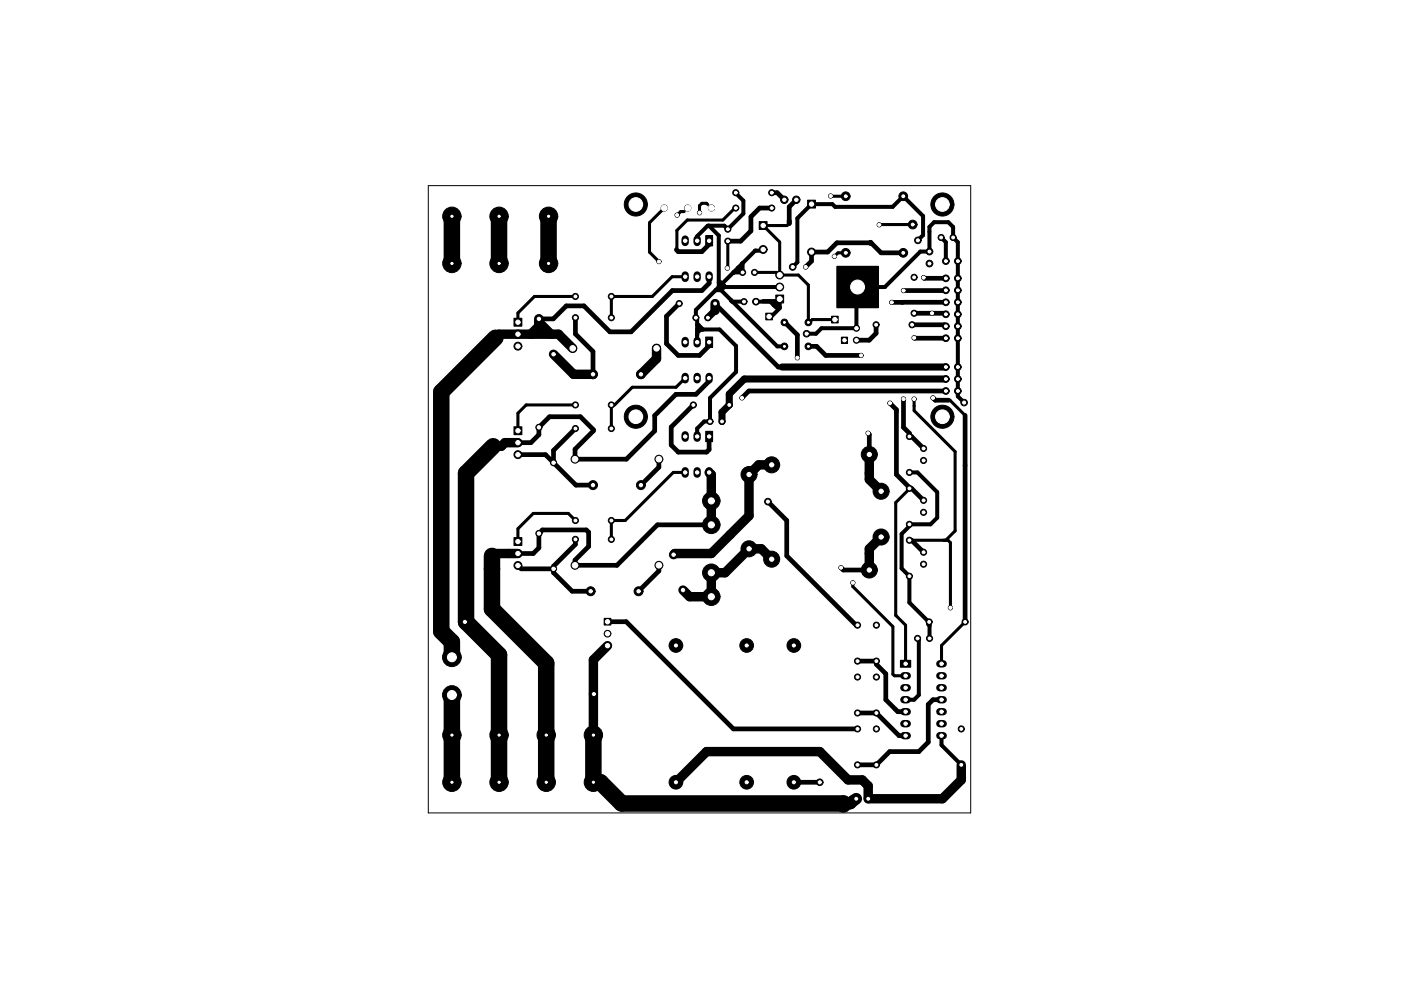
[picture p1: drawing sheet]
<svg xmlns="http://www.w3.org/2000/svg" width="297mm" height="210mm" viewBox="0 0 297 210" stroke-linecap="round" stroke-linejoin="round" font-family="sans-serif">
<g fill="none" stroke="#000" stroke-width=".21">
<path d="M90.8 39.4h115v133h-115zM149.6 50h1.5v2.1h-1.5zM161 47h1.6v1.7h-1.6zM171.2 42.4h1.7v1.7h-1.7zM177.4 56.5h8.8v8.8h-8.8zM109 67.5h1.6v1.7h-1.6zM149.6 71.5h1.5v2.1h-1.5zM162.3 66.4h1.5v1.4h-1.5zM164.5 62.6h1.6v1.6h-1.6zM176.3 67h1.4v1.5h-1.4zM178.4 71.5h1.3v1.3h-1.3zM109 90.5h1.6v1.7h-1.6z"/>
<path d="M149.6 91.5h1.5v2.1h-1.5zM109 114h1.6v1.7h-1.6zM128.1 131.1h1.4v1.4h-1.4zM190.9 140h2.2v1.5h-2.2z"/>
<circle cx="95.8" cy="55.9" r="1.95"/>
<circle cx="95.8" cy="45.9" r="1.95"/>
<circle cx="105.8" cy="55.9" r="1.95"/>
<circle cx="105.8" cy="45.9" r="1.95"/>
<circle cx="116.3" cy="55.9" r="1.95"/>
<circle cx="116.3" cy="45.9" r="1.95"/>
<circle cx="134.8" cy="43.4" r="2.45"/>
<circle cx="139.7" cy="55.5" r=".45"/>
<circle cx="140.8" cy="44.1" r=".65"/>
<circle cx="140.8" cy="44.1" r=".45"/>
<circle cx="143.6" cy="45.6" r=".45"/>
<circle cx="145.8" cy="44.1" r=".65"/>
<circle cx="148.3" cy="45.1" r=".45"/>
<circle cx="150.8" cy="44.1" r=".65"/>
<circle cx="154.2" cy="56.9" r=".45"/>
<circle cx="154.3" cy="48.6" r=".65"/>
<circle cx="154.3" cy="51.1" r=".65"/>
<circle cx="156" cy="40.9" r=".65"/>
<circle cx="156" cy="44.1" r=".65"/>
<circle cx="157.4" cy="57.8" r=".65"/>
<circle cx="160" cy="57.8" r=".65"/>
<circle cx="161.8" cy="52.9" r=".84"/>
<circle cx="163.6" cy="40.9" r=".65"/>
<circle cx="163.6" cy="44.1" r=".65"/>
<circle cx="165.3" cy="58.3" r=".84"/>
<circle cx="166.3" cy="42.4" r=".79"/>
<circle cx="168.1" cy="56.6" r=".7"/>
<circle cx="168.8" cy="42.4" r=".79"/>
<circle cx="170.8" cy="56.6" r=".45"/>
<circle cx="172.1" cy="53.4" r=".84"/>
<circle cx="176.1" cy="41.6" r=".45"/>
<circle cx="176.9" cy="54.4" r=".45"/>
<circle cx="179.3" cy="41.6" r=".92"/>
<circle cx="179.3" cy="53.6" r=".92"/>
<circle cx="186.4" cy="47.7" r=".45"/>
<circle cx="191.5" cy="53.6" r=".92"/>
<circle cx="191.5" cy="41.6" r=".92"/>
<circle cx="193.5" cy="47.6" r=".92"/>
<circle cx="193.8" cy="58.8" r=".65"/>
<circle cx="194.6" cy="51" r=".7"/>
<circle cx="195.8" cy="58.9" r=".45"/>
<circle cx="197.1" cy="53.3" r=".71"/>
<circle cx="197.1" cy="55.9" r=".71"/>
<circle cx="199.5" cy="50.4" r=".65"/>
<circle cx="199.8" cy="43.4" r="2.45"/>
<circle cx="200.5" cy="55.4" r=".71"/>
<circle cx="200.5" cy="59" r=".71"/>
<circle cx="202.1" cy="50.4" r=".65"/>
<circle cx="203.1" cy="55.4" r=".71"/>
<circle cx="203.1" cy="59" r=".71"/>
<circle cx="109.8" cy="70.9" r=".84"/>
<circle cx="109.8" cy="73.4" r=".84"/>
<circle cx="114.3" cy="67.6" r=".65"/>
<circle cx="117.4" cy="75.1" r=".65"/>
<circle cx="121.4" cy="73.9" r=".84"/>
<circle cx="122" cy="67.4" r=".65"/>
<circle cx="122" cy="62.9" r=".65"/>
<circle cx="125.7" cy="79.4" r=".95"/>
<circle cx="129.6" cy="67.4" r=".65"/>
<circle cx="129.6" cy="62.9" r=".65"/>
<circle cx="135.9" cy="79.4" r=".95"/>
<circle cx="139.2" cy="73.9" r=".84"/>
<circle cx="144" cy="64.4" r=".65"/>
<circle cx="147.5" cy="67.4" r=".65"/>
<circle cx="150.1" cy="67.4" r=".65"/>
<circle cx="151.6" cy="64.4" r=".65"/>
<circle cx="157.7" cy="64" r=".65"/>
<circle cx="160.3" cy="64" r=".65"/>
<circle cx="160.3" cy="64" r=".7"/>
<circle cx="165.3" cy="60.9" r=".84"/>
<circle cx="166.3" cy="68.4" r=".71"/>
<circle cx="166.3" cy="73.4" r=".71"/>
<circle cx="169.1" cy="75.9" r=".45"/>
<circle cx="171" cy="70.8" r=".7"/>
<circle cx="171.4" cy="68.4" r=".71"/>
<circle cx="171.4" cy="73.4" r=".71"/>
<circle cx="181.6" cy="72.1" r=".65"/>
<circle cx="181.6" cy="69.6" r=".65"/>
<circle cx="182.6" cy="75.4" r=".45"/>
<circle cx="185.7" cy="68.9" r=".65"/>
<circle cx="189.1" cy="64.1" r=".45"/>
<circle cx="191.6" cy="61.6" r=".45"/>
<circle cx="193.4" cy="68.9" r=".65"/>
<circle cx="193.8" cy="66.4" r=".65"/>
<circle cx="193.8" cy="71.6" r=".45"/>
<circle cx="197.6" cy="66.4" r=".45"/>
<circle cx="200.5" cy="77.8" r=".71"/>
<circle cx="200.5" cy="71.7" r=".71"/>
<circle cx="200.5" cy="61.5" r=".71"/>
<circle cx="200.5" cy="69.2" r=".71"/>
<circle cx="200.5" cy="66.6" r=".71"/>
<circle cx="200.5" cy="64.1" r=".71"/>
<circle cx="203.1" cy="77.8" r=".71"/>
<circle cx="203.1" cy="71.7" r=".71"/>
<circle cx="203.1" cy="69.2" r=".71"/>
<circle cx="203.1" cy="61.5" r=".71"/>
<circle cx="203.1" cy="64.1" r=".71"/>
<circle cx="203.1" cy="66.6" r=".71"/>
<circle cx="109.8" cy="96.4" r=".84"/>
<circle cx="109.8" cy="93.9" r=".84"/>
<circle cx="114.3" cy="90.6" r=".65"/>
<circle cx="117.4" cy="98.1" r=".65"/>
<circle cx="121.9" cy="97.4" r=".84"/>
<circle cx="122" cy="85.9" r=".65"/>
<circle cx="122" cy="90.9" r=".65"/>
<circle cx="129.6" cy="85.9" r=".65"/>
<circle cx="129.6" cy="90.9" r=".65"/>
<circle cx="134.8" cy="88.4" r="2.45"/>
<circle cx="139.7" cy="97.4" r=".84"/>
<circle cx="147" cy="85.9" r=".65"/>
<circle cx="150.5" cy="89.4" r=".65"/>
<circle cx="153.1" cy="89.4" r=".65"/>
<circle cx="154.6" cy="85.9" r=".65"/>
<circle cx="157.3" cy="84.4" r=".45"/>
<circle cx="163.6" cy="98.6" r="1.7"/>
<circle cx="184.1" cy="91.9" r=".45"/>
<circle cx="184.3" cy="96.4" r="1.7"/>
<circle cx="188.7" cy="85.5" r=".45"/>
<circle cx="191.6" cy="84.6" r=".45"/>
<circle cx="192.8" cy="92.5" r=".65"/>
<circle cx="193.8" cy="84.6" r=".45"/>
<circle cx="195.8" cy="95.1" r=".65"/>
<circle cx="195.8" cy="97.6" r=".65"/>
<circle cx="197.8" cy="84.4" r=".45"/>
<circle cx="199.8" cy="88.4" r="2.45"/>
<circle cx="200.5" cy="82.9" r=".71"/>
<circle cx="200.5" cy="80.4" r=".71"/>
<circle cx="203.1" cy="82.9" r=".71"/>
<circle cx="203.1" cy="80.4" r=".71"/>
<circle cx="204.4" cy="85.4" r=".7"/>
<circle cx="109.8" cy="117.4" r=".84"/>
<circle cx="109.8" cy="119.9" r=".84"/>
<circle cx="114.3" cy="113.1" r=".65"/>
<circle cx="121.9" cy="119.9" r=".84"/>
<circle cx="122" cy="110.4" r=".65"/>
<circle cx="122" cy="114.4" r=".65"/>
<circle cx="125.7" cy="102.9" r=".95"/>
<circle cx="129.6" cy="110.4" r=".65"/>
<circle cx="129.6" cy="114.4" r=".65"/>
<circle cx="135.9" cy="102.9" r=".95"/>
<circle cx="139.7" cy="119.9" r=".84"/>
<circle cx="142.8" cy="117.6" r=".65"/>
<circle cx="150.8" cy="111.3" r="1.86"/>
<circle cx="150.8" cy="106.2" r="1.86"/>
<circle cx="158.8" cy="100.6" r="1.7"/>
<circle cx="158.8" cy="116.4" r="1.7"/>
<circle cx="162.8" cy="106.4" r=".7"/>
<circle cx="163.6" cy="118.6" r="1.7"/>
<circle cx="186.8" cy="113.9" r="1.7"/>
<circle cx="186.8" cy="104.2" r="1.7"/>
<circle cx="192.8" cy="111.2" r=".65"/>
<circle cx="192.8" cy="103.5" r=".65"/>
<circle cx="192.8" cy="114.5" r=".65"/>
<circle cx="192.8" cy="100.2" r=".65"/>
<circle cx="195.8" cy="106.1" r=".65"/>
<circle cx="195.8" cy="108.6" r=".65"/>
<circle cx="195.8" cy="119.6" r=".65"/>
<circle cx="195.8" cy="117.1" r=".65"/>
<circle cx="95.8" cy="139.4" r="1.98"/>
<circle cx="98.6" cy="131.9" r=".45"/>
<circle cx="117.4" cy="120.6" r=".65"/>
<circle cx="125.2" cy="125.4" r=".95"/>
<circle cx="128.8" cy="134.4" r=".71"/>
<circle cx="128.8" cy="136.9" r=".71"/>
<circle cx="135.4" cy="125.4" r=".95"/>
<circle cx="143.3" cy="136.9" r="1.45"/>
<circle cx="144.8" cy="125.1" r=".65"/>
<circle cx="150.8" cy="121.4" r="1.86"/>
<circle cx="150.8" cy="126.5" r="1.86"/>
<circle cx="158.3" cy="136.9" r="1.45"/>
<circle cx="168.3" cy="136.9" r="1.45"/>
<circle cx="178.3" cy="120.4" r=".45"/>
<circle cx="180.8" cy="123.6" r=".45"/>
<circle cx="181.8" cy="132.5" r=".65"/>
<circle cx="184.3" cy="120.9" r="1.7"/>
<circle cx="185.8" cy="132.5" r=".65"/>
<circle cx="192.8" cy="122.2" r=".65"/>
<circle cx="194.5" cy="135.4" r=".65"/>
<circle cx="197" cy="131.9" r=".65"/>
<circle cx="197.1" cy="135.4" r=".65"/>
<circle cx="201.5" cy="128.9" r=".45"/>
<circle cx="204.6" cy="131.9" r=".65"/>
<circle cx="95.8" cy="147.4" r="1.98"/>
<circle cx="95.8" cy="155.9" r="1.95"/>
<circle cx="105.8" cy="155.9" r="1.95"/>
<circle cx="115.8" cy="155.9" r="1.95"/>
<circle cx="125.8" cy="155.9" r="1.95"/>
<circle cx="125.9" cy="147.2" r=".45"/>
<circle cx="181.8" cy="140.2" r=".65"/>
<circle cx="181.8" cy="154.5" r=".65"/>
<circle cx="181.8" cy="143.5" r=".65"/>
<circle cx="181.8" cy="151.2" r=".65"/>
<circle cx="185.8" cy="140.2" r=".65"/>
<circle cx="185.8" cy="154.5" r=".65"/>
<circle cx="185.8" cy="143.5" r=".65"/>
<circle cx="185.8" cy="151.2" r=".65"/>
<circle cx="203.8" cy="154.5" r=".65"/>
<circle cx="95.8" cy="165.9" r="1.95"/>
<circle cx="105.8" cy="165.9" r="1.95"/>
<circle cx="115.8" cy="165.9" r="1.95"/>
<circle cx="125.8" cy="165.9" r="1.95"/>
<circle cx="143.3" cy="165.9" r="1.45"/>
<circle cx="158.3" cy="165.9" r="1.45"/>
<circle cx="168.3" cy="165.9" r="1.45"/>
<circle cx="173.8" cy="165.9" r=".7"/>
<circle cx="181.5" cy="169.4" r=".71"/>
<circle cx="181.8" cy="162.2" r=".65"/>
<circle cx="184.1" cy="169.4" r=".71"/>
<circle cx="185.8" cy="162.2" r=".65"/>
<circle cx="203.8" cy="162.2" r=".65"/>
</g>
<g fill="#000">
<path d="M149.6 50h1.5v2.1h-1.5zM161 47h1.6v1.7h-1.6zM171.2 42.4h1.7v1.7h-1.7zM177.4 56.5h8.8v8.8h-8.8zM109 67.5h1.6v1.7h-1.6zM149.6 71.5h1.5v2.1h-1.5zM162.3 66.4h1.5v1.4h-1.5zM164.5 62.6h1.6v1.6h-1.6zM176.3 67h1.4v1.5h-1.4zM178.4 71.5h1.3v1.3h-1.3zM109 90.5h1.6v1.7h-1.6zM149.6 91.5h1.5v2.1h-1.5z"/>
<path d="M109 114h1.6v1.7h-1.6zM128.1 131.1h1.4v1.4h-1.4zM190.9 140h2.2v1.5h-2.2z"/>
<circle cx="95.8" cy="55.9" r="1.95"/>
<circle cx="95.8" cy="45.9" r="1.95"/>
<circle cx="105.8" cy="55.9" r="1.95"/>
<circle cx="105.8" cy="45.9" r="1.95"/>
<circle cx="116.3" cy="55.9" r="1.95"/>
<circle cx="116.3" cy="45.9" r="1.95"/>
<circle cx="134.8" cy="43.4" r="2.45"/>
<circle cx="139.7" cy="55.5" r=".45"/>
<circle cx="140.8" cy="44.1" r=".65"/>
<circle cx="140.8" cy="44.1" r=".45"/>
<circle cx="143.6" cy="45.6" r=".45"/>
<circle cx="145.8" cy="44.1" r=".65"/>
<circle cx="148.3" cy="45.1" r=".45"/>
<circle cx="150.8" cy="44.1" r=".65"/>
<circle cx="154.2" cy="56.9" r=".45"/>
<circle cx="154.3" cy="48.6" r=".65"/>
<circle cx="154.3" cy="51.1" r=".65"/>
<circle cx="156" cy="40.9" r=".65"/>
<circle cx="156" cy="44.1" r=".65"/>
<circle cx="157.4" cy="57.8" r=".65"/>
<circle cx="160" cy="57.8" r=".65"/>
<circle cx="161.8" cy="52.9" r=".84"/>
<circle cx="163.6" cy="40.9" r=".65"/>
<circle cx="163.6" cy="44.1" r=".65"/>
<circle cx="165.3" cy="58.3" r=".84"/>
<circle cx="166.3" cy="42.4" r=".79"/>
<circle cx="167.3" cy="46.8" r=".5"/>
<circle cx="168.1" cy="56.6" r=".7"/>
<circle cx="168.8" cy="42.4" r=".79"/>
<circle cx="170.8" cy="56.6" r=".45"/>
<circle cx="172.1" cy="53.4" r=".84"/>
<circle cx="176.1" cy="41.6" r=".45"/>
<circle cx="176.9" cy="54.4" r=".45"/>
<circle cx="179.3" cy="41.6" r=".92"/>
<circle cx="179.3" cy="53.6" r=".92"/>
<circle cx="186.4" cy="47.7" r=".45"/>
<circle cx="191.5" cy="53.6" r=".92"/>
<circle cx="191.5" cy="41.6" r=".92"/>
<circle cx="193.5" cy="47.6" r=".92"/>
<circle cx="193.8" cy="58.8" r=".65"/>
<circle cx="194.6" cy="51" r=".7"/>
<circle cx="195.8" cy="58.9" r=".45"/>
<circle cx="197.1" cy="53.3" r=".71"/>
<circle cx="197.1" cy="55.9" r=".71"/>
<circle cx="199.5" cy="50.4" r=".65"/>
<circle cx="199.8" cy="43.4" r="2.45"/>
<circle cx="200.5" cy="55.4" r=".71"/>
<circle cx="200.5" cy="59" r=".71"/>
<circle cx="202.1" cy="50.4" r=".65"/>
<circle cx="203.1" cy="55.4" r=".71"/>
<circle cx="203.1" cy="59" r=".71"/>
<circle cx="109.8" cy="70.9" r=".84"/>
<circle cx="109.8" cy="73.4" r=".84"/>
<circle cx="114.3" cy="67.6" r=".65"/>
<circle cx="117.4" cy="75.1" r=".65"/>
<circle cx="121.4" cy="73.9" r=".84"/>
<circle cx="122" cy="67.4" r=".65"/>
<circle cx="122" cy="62.9" r=".65"/>
<circle cx="125.7" cy="79.4" r=".95"/>
<circle cx="129.6" cy="67.4" r=".65"/>
<circle cx="129.6" cy="62.9" r=".65"/>
<circle cx="135.9" cy="79.4" r=".95"/>
<circle cx="139.2" cy="73.9" r=".84"/>
<circle cx="144" cy="64.4" r=".65"/>
<circle cx="147.5" cy="67.4" r=".65"/>
<circle cx="150.1" cy="67.4" r=".65"/>
<circle cx="151.6" cy="64.4" r=".65"/>
<circle cx="157.7" cy="64" r=".65"/>
<circle cx="160.3" cy="64" r=".65"/>
<circle cx="160.3" cy="64" r=".7"/>
<circle cx="165.3" cy="60.9" r=".84"/>
<circle cx="166.3" cy="68.4" r=".71"/>
<circle cx="166.3" cy="73.4" r=".71"/>
<circle cx="169.1" cy="75.9" r=".45"/>
<circle cx="171" cy="70.8" r=".7"/>
<circle cx="171.4" cy="68.4" r=".71"/>
<circle cx="171.4" cy="73.4" r=".71"/>
<circle cx="181.6" cy="72.1" r=".65"/>
<circle cx="181.6" cy="69.6" r=".65"/>
<circle cx="182.6" cy="75.4" r=".45"/>
<circle cx="185.7" cy="68.9" r=".65"/>
<circle cx="189.1" cy="64.1" r=".45"/>
<circle cx="191.6" cy="61.6" r=".45"/>
<circle cx="193.4" cy="68.9" r=".65"/>
<circle cx="193.8" cy="66.4" r=".65"/>
<circle cx="193.8" cy="71.6" r=".45"/>
<circle cx="197.6" cy="66.4" r=".45"/>
<circle cx="200.5" cy="77.8" r=".71"/>
<circle cx="200.5" cy="71.7" r=".71"/>
<circle cx="200.5" cy="61.5" r=".71"/>
<circle cx="200.5" cy="69.2" r=".71"/>
<circle cx="200.5" cy="66.6" r=".71"/>
<circle cx="200.5" cy="64.1" r=".71"/>
<circle cx="203.1" cy="77.8" r=".71"/>
<circle cx="203.1" cy="71.7" r=".71"/>
<circle cx="203.1" cy="69.2" r=".71"/>
<circle cx="203.1" cy="61.5" r=".71"/>
<circle cx="203.1" cy="64.1" r=".71"/>
<circle cx="203.1" cy="66.6" r=".71"/>
<circle cx="109.8" cy="96.4" r=".84"/>
<circle cx="109.8" cy="93.9" r=".84"/>
<circle cx="114.3" cy="90.6" r=".65"/>
<circle cx="117.4" cy="98.1" r=".65"/>
<circle cx="121.9" cy="97.4" r=".84"/>
<circle cx="122" cy="85.9" r=".65"/>
<circle cx="122" cy="90.9" r=".65"/>
<circle cx="129.6" cy="85.9" r=".65"/>
<circle cx="129.6" cy="90.9" r=".65"/>
<circle cx="134.8" cy="88.4" r="2.45"/>
<circle cx="139.7" cy="97.4" r=".84"/>
<circle cx="147" cy="85.9" r=".65"/>
<circle cx="150.5" cy="89.4" r=".65"/>
<circle cx="153.1" cy="89.4" r=".65"/>
<circle cx="154.6" cy="85.9" r=".65"/>
<circle cx="157.3" cy="84.4" r=".45"/>
<circle cx="163.6" cy="98.6" r="1.7"/>
<circle cx="184.1" cy="91.9" r=".45"/>
<circle cx="184.3" cy="96.4" r="1.7"/>
<circle cx="188.7" cy="85.5" r=".45"/>
<circle cx="191.6" cy="84.6" r=".45"/>
<circle cx="192.8" cy="92.5" r=".65"/>
<circle cx="193.8" cy="84.6" r=".45"/>
<circle cx="195.8" cy="95.1" r=".65"/>
<circle cx="195.8" cy="97.6" r=".65"/>
<circle cx="197.8" cy="84.4" r=".45"/>
<circle cx="199.8" cy="88.4" r="2.45"/>
<circle cx="200.5" cy="82.9" r=".71"/>
<circle cx="200.5" cy="80.4" r=".71"/>
<circle cx="203.1" cy="82.9" r=".71"/>
<circle cx="203.1" cy="80.4" r=".71"/>
<circle cx="204.4" cy="85.4" r=".7"/>
<circle cx="109.8" cy="117.4" r=".84"/>
<circle cx="109.8" cy="119.9" r=".84"/>
<circle cx="114.3" cy="113.1" r=".65"/>
<circle cx="121.9" cy="119.9" r=".84"/>
<circle cx="122" cy="110.4" r=".65"/>
<circle cx="122" cy="114.4" r=".65"/>
<circle cx="125.7" cy="102.9" r=".95"/>
<circle cx="129.6" cy="110.4" r=".65"/>
<circle cx="129.6" cy="114.4" r=".65"/>
<circle cx="135.9" cy="102.9" r=".95"/>
<circle cx="139.7" cy="119.9" r=".84"/>
<circle cx="142.8" cy="117.6" r=".65"/>
<circle cx="150.8" cy="111.3" r="1.86"/>
<circle cx="150.8" cy="106.2" r="1.86"/>
<circle cx="158.8" cy="100.6" r="1.7"/>
<circle cx="158.8" cy="116.4" r="1.7"/>
<circle cx="162.8" cy="106.4" r=".7"/>
<circle cx="163.6" cy="118.6" r="1.7"/>
<circle cx="186.8" cy="113.9" r="1.7"/>
<circle cx="186.8" cy="104.2" r="1.7"/>
<circle cx="192.8" cy="111.2" r=".65"/>
<circle cx="192.8" cy="103.5" r=".65"/>
<circle cx="192.8" cy="114.5" r=".65"/>
<circle cx="192.8" cy="100.2" r=".65"/>
<circle cx="195.8" cy="106.1" r=".65"/>
<circle cx="195.8" cy="108.6" r=".65"/>
<circle cx="195.8" cy="119.6" r=".65"/>
<circle cx="195.8" cy="117.1" r=".65"/>
<circle cx="95.8" cy="139.4" r="1.98"/>
<circle cx="98.6" cy="131.9" r=".45"/>
<circle cx="117.4" cy="120.6" r=".65"/>
<circle cx="125.2" cy="125.4" r=".95"/>
<circle cx="128.8" cy="134.4" r=".71"/>
<circle cx="128.8" cy="136.9" r=".71"/>
<circle cx="135.4" cy="125.4" r=".95"/>
<circle cx="143.3" cy="136.9" r="1.45"/>
<circle cx="144.8" cy="125.1" r=".65"/>
<circle cx="150.8" cy="121.4" r="1.86"/>
<circle cx="150.8" cy="126.5" r="1.86"/>
<circle cx="158.3" cy="136.9" r="1.45"/>
<circle cx="168.3" cy="136.9" r="1.45"/>
<circle cx="178.3" cy="120.4" r=".45"/>
<circle cx="180.8" cy="123.6" r=".45"/>
<circle cx="181.8" cy="132.5" r=".65"/>
<circle cx="184.3" cy="120.9" r="1.7"/>
<circle cx="185.8" cy="132.5" r=".65"/>
<circle cx="192.8" cy="122.2" r=".65"/>
<circle cx="194.5" cy="135.4" r=".65"/>
<circle cx="197" cy="131.9" r=".65"/>
<circle cx="197.1" cy="135.4" r=".65"/>
<circle cx="201.5" cy="128.9" r=".45"/>
<circle cx="204.6" cy="131.9" r=".65"/>
<circle cx="95.8" cy="147.4" r="1.98"/>
<circle cx="95.8" cy="155.9" r="1.95"/>
<circle cx="105.8" cy="155.9" r="1.95"/>
<circle cx="115.8" cy="155.9" r="1.95"/>
<circle cx="125.8" cy="155.9" r="1.95"/>
<circle cx="125.9" cy="147.2" r=".45"/>
<circle cx="181.8" cy="140.2" r=".65"/>
<circle cx="181.8" cy="154.5" r=".65"/>
<circle cx="181.8" cy="143.5" r=".65"/>
<circle cx="181.8" cy="151.2" r=".65"/>
<circle cx="185.8" cy="140.2" r=".65"/>
<circle cx="185.8" cy="154.5" r=".65"/>
<circle cx="185.8" cy="143.5" r=".65"/>
<circle cx="185.8" cy="151.2" r=".65"/>
<circle cx="203.8" cy="154.5" r=".65"/>
<circle cx="95.8" cy="165.9" r="1.95"/>
<circle cx="105.8" cy="165.9" r="1.95"/>
<circle cx="115.8" cy="165.9" r="1.95"/>
<circle cx="125.8" cy="165.9" r="1.95"/>
<circle cx="143.3" cy="165.9" r="1.45"/>
<circle cx="158.3" cy="165.9" r="1.45"/>
<circle cx="168.3" cy="165.9" r="1.45"/>
<circle cx="173.8" cy="165.9" r=".7"/>
<circle cx="178.8" cy="170.4" r="1.75"/>
<circle cx="181.5" cy="169.4" r=".71"/>
<circle cx="181.8" cy="162.2" r=".65"/>
<circle cx="184.1" cy="169.4" r=".71"/>
<circle cx="185.8" cy="162.2" r=".65"/>
<circle cx="203.8" cy="162.2" r=".65"/>
</g>
<g fill="none" stroke="#000" stroke-width="1.6">
<path d="M145.3 50.7v.7M145.3 58.3v.7M147.8 50.7v.7M147.8 58.3v.7M150.3 58.3v.7M145.3 72.2v.7M145.3 79.8v.7M147.8 72.2v.7M147.8 79.8v.7M150.3 79.8v.7M145.3 92.2v.7M145.3 99.8v.7"/>
<path d="M147.8 92.2v.7M147.8 99.8v.7M150.3 99.8v.7M191.6 143.3h.8M191.6 145.8h.8M191.6 148.4h.8M191.6 150.9h.8M191.6 153.4h.8M191.6 156h.8M199.3 143.3h.7M199.3 145.8h.7M199.3 148.4h.7"/>
<path d="M199.3 150.9h.7M199.3 153.4h.7M199.3 156h.7M199.3 140.7h.7"/>
</g>
<g fill="none" stroke="#000" stroke-width="1">
<path d="M150.3 58.7v1.4l-1.5 1.5h-6.2l-8.8 8.8h-4.5l-5.5-5.5h-3.7l-2.8 2.7h-3M150.3 51v.8l-1.5 1.6h-5l-.4-.4M163.6 44.1h-2.5l-1.9 1.9v3l-2.2 2.1h-2.7M163.6 40.9h1.2l1.5 1.5M168.8 42.4l-1.5 1.5v3.5M191.5 53.6h-4.7l-2.2-2.2v.2l.1-.1h-7.3l-1.9 1.9h-3.4v2l-1.3 1.2M195.8 58.9l.2 .1h4.5M122 67.4v3.4l3.7 3.7v4.9M144 64.4l-2.7 2.6v5.9l2.5 2.5h4.5l2-2.1v-.8M151.6 64.4l13.4 13.4h.8M151.6 65.8l-1.5 1.6M166.3 68.4l2.8 2.6v4.9"/>
<path d="M171.4 73.4h1.7l2 2h7.5M185.7 68.9v1.8l-1.4 1.4h-2.7M191.3 64.1h.1M193.4 68.9h6.8l.3 .3M193.8 71.6l6.7 .1M193.8 66.4h6.5l.2 .2M200.5 61.5l-8.9 .1M200.5 64.1h-11.4M109.8 96.4h5.8l6.5 6.5h3.6M122 90.9l-4.6 4.6v2.6M139.7 97.4v1.6l-3.8 3.9M147 85.9l-4.7 4.6v3.9l1.5 1.5h6l.5-.6v-2.8"/>
<path d="M150.3 80.2v.6l-2.7 2.8h-4.3l-4.5 4.5v3.3l-6 6h-10.9v-2.2l3.9-3.8v-.3l-2.7-2.7h-6.6l-2.2 2.2v1.6l-1.7 1.7h-2.8M184.1 91.9l.2 .2v4.3M188.7 85.5l1.4 1.4v13.7l2.7 2.8v.1h.5l2.5 2.6M191.6 84.6v6l1.2 1.3v.6h.5l2.5 2.6M197.8 84.4l.5 .5h2.8M200.5 82.9h-41.7l-1.5 1.5M204.6 88.1v43.8M109.8 119.9l.7 .7h6.9M122 114.4v1l-4.6 4.7v1.3l3.9 4h3.9M139.7 119.9v1.1l-4.3 4.4M150.8 111.3h-11.4l-8.6 8.6h-8.9v-1.2l2.9-2.8v-3l-.5-.5h-9.3l-.7 .7v3.1l-1.2 1.2h-3.3M162.8 106.4l4 4v7.5l14.7 14.6h.3"/>
<path d="M192.8 114.5h.5l2.5 2.6M98.6 131.9h.2M128.8 131.8h4l22.7 22.7h26.3M178.3 120.4l.5 .5h5.5M125.8 147.2h.1M181.8 140.2h4v.7l2 2v5.5l2.5 2.5h1.7M181.8 151.2h4l4.8 4.8h1.4M199.6 148.4h-1.8l-1 1v8l-2 2h-6.2l-2.8 2.8h-4M168.3 165.9h5.5"/>
</g>
<g fill="none" stroke="#000" stroke-width=".65">
<path d="M140.8 44.1l-3.1 3.1v6.3l2 2M145.1 44.9h-.8l-.7 .7M145.3 58.7h-2.8l-4.2 4.2h-8.7v4.5M150.1 43.4l-.3-.3h-1l-.5 .5v1.5M154.3 51.1l-.1 5.8M156 44.1h-.2l-2.5 2.6h-7.6l-2.2 2.2-.1 4.1v-.2M160 57.8h4.7l.6 .5M165.3 58.3h4l2.1 2.1v8h.2l.6-.6h4.8M167.3 47.4l-.4 .4h-5.1l3.5 3.5v7M176.1 41.6h3.2M179.3 53.6h-1.6l-.8 .8M193.5 47.6l-7.1 .1"/>
<path d="M122 62.9h-8.7l-3.5 3.5v1.9M122 85.9h-10.4l-1.8 1.7v3.7M145.3 80.2l-2 1.9h-9.2l-3.8 3.8h-.7v5M193.8 84.6v2.5l8.7 8.7v16.8l-2 1.9M201.1 84.9h.3l3.2 3.2M122 110.4l-1.5-1.5h-7.4l-3.3 3.2v2.7M145.3 100.2h-2.6l-10.1 10.2h-3v4M192.8 103.5l-2.9 3.1v23.9l2.1 2v8.2M192.8 114.5h8.2l.5 .6v13.8M180.8 123.6v.8l8.5 8.5v10.1l.3 .3h2.4M204.6 131.9l-5 5v3.8"/>
</g>
<g fill="none" stroke="#000" stroke-width="2">
<path d="M105.1 71.6l.7-.7h12.6l3 3M114.3 67.6v1.6l-1.7 1.7M114.3 68.3l2.5 2.6M117.4 75.1l4.2 4.3h4.1M139.2 73.9v2.1l-3.3 3.4M151.6 64.4v1.4M109.8 93.9h-2.7l-.8 .7h-1.7M163.6 98.6h-2.7l-2.1 2v8.8l-8 8h-7.7l-.3 .2M184.3 96.4v5.3l2.5 2.5M109.8 117.4h-5l-.5 .5M150.3 100.2l.5 .4v10.7M163.6 118.6l-2.2-2.2h-2.6l-5.1 5h-2.9v5.1h-4.6l-1.4-1.4"/>
<path d="M186.8 113.9l-2.5 2.5v4.5M128.8 136.9l-3 3v16M203.8 162.2v3.2l-4 4h-15.7v-2.8l-1.3-1.2h-3l-6-6h-24l-6.5 6.5"/>
</g>
<path d="M95.8 45.9v10M105.8 45.9v10M116.3 45.9v10M105.1 71.6l-11.5 11.5v50.8l2.2 2.2v3.3M104.6 94.6l-5.8 5.8v31.5l7 7v27M104.3 117.9v11.2l11.5 11.5v25.3M95.8 147.4v18.5M125.8 155.9v10h1.5l4.5 4.5h47" fill="none" stroke="#000" stroke-width="3.5"/>
<path d="M181.5 169.4l-1.2 1h-1.5" fill="none" stroke="#000" stroke-width="2.5"/>
<path d="M151.6 64.4v1.4l-1.5 1.6M165.8 77.8h34.7M200.5 80.4h-42.7l-3.2 3.1v2.4l-1.5 1.5v2" fill="none" stroke="#000" stroke-width="1.5"/>
<g fill="none" stroke="#000" stroke-width=".85">
<path d="M150.3 47.9l2.1 2v11h12.9M152.4 59.9h.4l1 1M156 40.9l1.6 1.7v2.7l-3.3 3.3-.7-.7h-3.6l-2.2 2.2v.9M156.5 56.8l.9 .9M157.3 55.9v.4M157.4 55.8v2l-1.9 .1v-.2M161.8 52.9l-.2 .2h-1.5l-12.6 12.6v1.7l.3 .2v4.9M194.6 51l1.1-1.1v-4.1l-4.2-4.2-2.2 2.3h-12.2l-.6-.6h-4.4l-3 3v9.3l-1 1M199.5 50.4l1 1v4M147.8 69.9h4.8l3.5 3.5v5.5l-5.6 5.5v5h-1.2l-1.5 1.5v1.6M147.8 68.9h.3l1 1M148.8 69.9l-.2-.3v.3l-.8 .7"/>
<path d="M151.7 61.5h1.2M152.6 60.6h.2v.3M152.9 61.5l11.9 11.9h1.5M153.6 60.6v.3l-.7 .6M155 63.6l.2 .4h2.5M160.3 64h4.4M161.8 63.9h3M163.2 63.9l1.4 1.4M164.1 64.7l1.2-1.3v2l-1.7 1.7h-.5M164.1 63.9l1.2 1.3M164.4 64.3h.1M164.8 64.6v.1"/>
<path d="M171 70.8h2l1.2-1.2h7.4v-8.5l.2-.2h5.8l7.5-7.6h2v-5.2l1-1h3l1 1v2.3l1 1v32.6l1.3 1.4M192.8 100.2h1.7l4.2 4.2v5.4l-1.4 1.4h-4.5v.4l-1.6 1.6v7.3l1.6 1.7v5.6l4.3 4.1v3.5M194.5 135.4l.3 .2v11.8l-1 1h-1.8M196.8 132.4l.3 .2M199.6 156v2l4.2 4.2"/>
</g>
<circle cx="197.8" cy="84.4" r=".33" fill="#fff"/>
<circle cx="197.8" cy="84.4" r=".33" fill="none" stroke="#fff" stroke-width=".21"/>
<circle cx="195.8" cy="58.9" r=".32" fill="#fff"/>
<circle cx="195.8" cy="58.9" r=".32" fill="none" stroke="#fff" stroke-width=".21"/>
<circle cx="162.8" cy="106.4" r=".32" fill="#fff"/>
<circle cx="162.8" cy="106.4" r=".32" fill="none" stroke="#fff" stroke-width=".21"/>
<circle cx="98.6" cy="131.9" r=".32" fill="#fff"/>
<circle cx="98.6" cy="131.9" r=".32" fill="none" stroke="#fff" stroke-width=".21"/>
<circle cx="125.9" cy="147.2" r=".33" fill="#fff"/>
<circle cx="125.9" cy="147.2" r=".33" fill="none" stroke="#fff" stroke-width=".21"/>
<circle cx="154.2" cy="56.9" r=".33" fill="#fff"/>
<circle cx="154.2" cy="56.9" r=".33" fill="none" stroke="#fff" stroke-width=".21"/>
<circle cx="157.3" cy="84.4" r=".32" fill="#fff"/>
<circle cx="157.3" cy="84.4" r=".32" fill="none" stroke="#fff" stroke-width=".21"/>
<circle cx="189.1" cy="64.1" r=".32" fill="#fff"/>
<circle cx="189.1" cy="64.1" r=".32" fill="none" stroke="#fff" stroke-width=".21"/>
<circle cx="188.7" cy="85.5" r=".32" fill="#fff"/>
<circle cx="188.7" cy="85.5" r=".32" fill="none" stroke="#fff" stroke-width=".21"/>
<circle cx="180.8" cy="123.6" r=".33" fill="#fff"/>
<circle cx="180.8" cy="123.6" r=".33" fill="none" stroke="#fff" stroke-width=".21"/>
<circle cx="191.6" cy="61.6" r=".33" fill="#fff"/>
<circle cx="191.6" cy="61.6" r=".33" fill="none" stroke="#fff" stroke-width=".21"/>
<circle cx="191.6" cy="84.6" r=".32" fill="#fff"/>
<circle cx="191.6" cy="84.6" r=".32" fill="none" stroke="#fff" stroke-width=".21"/>
<circle cx="201.5" cy="128.9" r=".32" fill="#fff"/>
<circle cx="201.5" cy="128.9" r=".32" fill="none" stroke="#fff" stroke-width=".21"/>
<circle cx="193.8" cy="84.6" r=".32" fill="#fff"/>
<circle cx="193.8" cy="84.6" r=".32" fill="none" stroke="#fff" stroke-width=".21"/>
<circle cx="193.8" cy="71.6" r=".32" fill="#fff"/>
<circle cx="193.8" cy="71.6" r=".32" fill="none" stroke="#fff" stroke-width=".21"/>
<circle cx="197.6" cy="66.4" r=".32" fill="#fff"/>
<circle cx="197.6" cy="66.4" r=".32" fill="none" stroke="#fff" stroke-width=".21"/>
<circle cx="160.3" cy="64" r=".33" fill="#fff"/>
<circle cx="160.3" cy="64" r=".33" fill="none" stroke="#fff" stroke-width=".21"/>
<circle cx="168.1" cy="56.6" r=".32" fill="#fff"/>
<circle cx="168.1" cy="56.6" r=".32" fill="none" stroke="#fff" stroke-width=".21"/>
<circle cx="194.6" cy="51" r=".32" fill="#fff"/>
<circle cx="194.6" cy="51" r=".32" fill="none" stroke="#fff" stroke-width=".21"/>
<circle cx="204.4" cy="85.4" r=".32" fill="#fff"/>
<circle cx="204.4" cy="85.4" r=".32" fill="none" stroke="#fff" stroke-width=".21"/>
<circle cx="171" cy="70.8" r=".32" fill="#fff"/>
<circle cx="171" cy="70.8" r=".32" fill="none" stroke="#fff" stroke-width=".21"/>
<circle cx="140.8" cy="44.1" r=".33" fill="#fff"/>
<circle cx="140.8" cy="44.1" r=".33" fill="none" stroke="#fff" stroke-width=".21"/>
<circle cx="176.9" cy="54.4" r=".32" fill="#fff"/>
<circle cx="176.9" cy="54.4" r=".32" fill="none" stroke="#fff" stroke-width=".21"/>
<circle cx="139.7" cy="55.5" r=".32" fill="#fff"/>
<circle cx="139.7" cy="55.5" r=".32" fill="none" stroke="#fff" stroke-width=".21"/>
<circle cx="170.8" cy="56.6" r=".33" fill="#fff"/>
<circle cx="170.8" cy="56.6" r=".33" fill="none" stroke="#fff" stroke-width=".21"/>
<circle cx="182.6" cy="75.4" r=".33" fill="#fff"/>
<circle cx="182.6" cy="75.4" r=".33" fill="none" stroke="#fff" stroke-width=".21"/>
<circle cx="184.1" cy="91.9" r=".32" fill="#fff"/>
<circle cx="184.1" cy="91.9" r=".32" fill="none" stroke="#fff" stroke-width=".21"/>
<circle cx="173.8" cy="165.9" r=".33" fill="#fff"/>
<circle cx="173.8" cy="165.9" r=".33" fill="none" stroke="#fff" stroke-width=".21"/>
<circle cx="169.1" cy="75.9" r=".33" fill="#fff"/>
<circle cx="169.1" cy="75.9" r=".33" fill="none" stroke="#fff" stroke-width=".21"/>
<circle cx="178.3" cy="120.4" r=".32" fill="#fff"/>
<circle cx="178.3" cy="120.4" r=".32" fill="none" stroke="#fff" stroke-width=".21"/>
<circle cx="148.3" cy="45.1" r=".33" fill="#fff"/>
<circle cx="148.3" cy="45.1" r=".33" fill="none" stroke="#fff" stroke-width=".21"/>
<circle cx="176.1" cy="41.6" r=".32" fill="#fff"/>
<circle cx="176.1" cy="41.6" r=".32" fill="none" stroke="#fff" stroke-width=".21"/>
<circle cx="143.6" cy="45.6" r=".33" fill="#fff"/>
<circle cx="143.6" cy="45.6" r=".33" fill="none" stroke="#fff" stroke-width=".21"/>
<circle cx="186.4" cy="47.7" r=".32" fill="#fff"/>
<circle cx="186.4" cy="47.7" r=".32" fill="none" stroke="#fff" stroke-width=".21"/>
<circle cx="192.8" cy="111.2" r=".3" fill="#fff"/>
<circle cx="192.8" cy="111.2" r=".3" fill="none" stroke="#fff" stroke-width=".21"/>
<circle cx="192.8" cy="103.5" r=".3" fill="#fff"/>
<circle cx="192.8" cy="103.5" r=".3" fill="none" stroke="#fff" stroke-width=".21"/>
<circle cx="134.8" cy="43.4" r="1.45" fill="#fff"/>
<circle cx="134.8" cy="43.4" r="1.45" fill="none" stroke="#fff" stroke-width=".21"/>
<circle cx="199.8" cy="43.4" r="1.45" fill="#fff"/>
<circle cx="199.8" cy="43.4" r="1.45" fill="none" stroke="#fff" stroke-width=".21"/>
<circle cx="199.8" cy="88.4" r="1.45" fill="#fff"/>
<circle cx="199.8" cy="88.4" r="1.45" fill="none" stroke="#fff" stroke-width=".21"/>
<circle cx="203.1" cy="82.9" r=".3" fill="#fff"/>
<circle cx="203.1" cy="82.9" r=".3" fill="none" stroke="#fff" stroke-width=".21"/>
<circle cx="200.5" cy="82.9" r=".3" fill="#fff"/>
<circle cx="200.5" cy="82.9" r=".3" fill="none" stroke="#fff" stroke-width=".21"/>
<circle cx="203.1" cy="80.4" r=".3" fill="#fff"/>
<circle cx="203.1" cy="80.4" r=".3" fill="none" stroke="#fff" stroke-width=".21"/>
<circle cx="200.5" cy="80.4" r=".3" fill="#fff"/>
<circle cx="200.5" cy="80.4" r=".3" fill="none" stroke="#fff" stroke-width=".21"/>
<circle cx="203.1" cy="77.8" r=".3" fill="#fff"/>
<circle cx="203.1" cy="77.8" r=".3" fill="none" stroke="#fff" stroke-width=".21"/>
<circle cx="200.5" cy="77.8" r=".3" fill="#fff"/>
<circle cx="200.5" cy="77.8" r=".3" fill="none" stroke="#fff" stroke-width=".21"/>
<circle cx="200.5" cy="59" r=".3" fill="#fff"/>
<circle cx="200.5" cy="59" r=".3" fill="none" stroke="#fff" stroke-width=".21"/>
<circle cx="203.1" cy="59" r=".3" fill="#fff"/>
<circle cx="203.1" cy="59" r=".3" fill="none" stroke="#fff" stroke-width=".21"/>
<circle cx="200.5" cy="61.5" r=".3" fill="#fff"/>
<circle cx="200.5" cy="61.5" r=".3" fill="none" stroke="#fff" stroke-width=".21"/>
<circle cx="203.1" cy="61.5" r=".3" fill="#fff"/>
<circle cx="203.1" cy="61.5" r=".3" fill="none" stroke="#fff" stroke-width=".21"/>
<circle cx="200.5" cy="64.1" r=".3" fill="#fff"/>
<circle cx="200.5" cy="64.1" r=".3" fill="none" stroke="#fff" stroke-width=".21"/>
<circle cx="203.1" cy="64.1" r=".3" fill="#fff"/>
<circle cx="203.1" cy="64.1" r=".3" fill="none" stroke="#fff" stroke-width=".21"/>
<circle cx="200.5" cy="66.6" r=".3" fill="#fff"/>
<circle cx="200.5" cy="66.6" r=".3" fill="none" stroke="#fff" stroke-width=".21"/>
<circle cx="203.1" cy="66.6" r=".3" fill="#fff"/>
<circle cx="203.1" cy="66.6" r=".3" fill="none" stroke="#fff" stroke-width=".21"/>
<circle cx="200.5" cy="69.2" r=".3" fill="#fff"/>
<circle cx="200.5" cy="69.2" r=".3" fill="none" stroke="#fff" stroke-width=".21"/>
<circle cx="203.1" cy="69.2" r=".3" fill="#fff"/>
<circle cx="203.1" cy="69.2" r=".3" fill="none" stroke="#fff" stroke-width=".21"/>
<circle cx="200.5" cy="71.7" r=".3" fill="#fff"/>
<circle cx="200.5" cy="71.7" r=".3" fill="none" stroke="#fff" stroke-width=".21"/>
<circle cx="203.1" cy="71.7" r=".3" fill="#fff"/>
<circle cx="203.1" cy="71.7" r=".3" fill="none" stroke="#fff" stroke-width=".21"/>
<circle cx="200.5" cy="55.4" r=".3" fill="#fff"/>
<circle cx="200.5" cy="55.4" r=".3" fill="none" stroke="#fff" stroke-width=".21"/>
<circle cx="203.1" cy="55.4" r=".3" fill="#fff"/>
<circle cx="203.1" cy="55.4" r=".3" fill="none" stroke="#fff" stroke-width=".21"/>
<circle cx="134.8" cy="88.4" r="1.45" fill="#fff"/>
<circle cx="134.8" cy="88.4" r="1.45" fill="none" stroke="#fff" stroke-width=".21"/>
<circle cx="197.1" cy="135.4" r=".3" fill="#fff"/>
<circle cx="197.1" cy="135.4" r=".3" fill="none" stroke="#fff" stroke-width=".21"/>
<circle cx="194.5" cy="135.4" r=".3" fill="#fff"/>
<circle cx="194.5" cy="135.4" r=".3" fill="none" stroke="#fff" stroke-width=".21"/>
<circle cx="195.8" cy="95.1" r=".3" fill="#fff"/>
<circle cx="195.8" cy="95.1" r=".3" fill="none" stroke="#fff" stroke-width=".21"/>
<circle cx="195.8" cy="97.6" r=".3" fill="#fff"/>
<circle cx="195.8" cy="97.6" r=".3" fill="none" stroke="#fff" stroke-width=".21"/>
<circle cx="195.8" cy="106.1" r=".3" fill="#fff"/>
<circle cx="195.8" cy="106.1" r=".3" fill="none" stroke="#fff" stroke-width=".21"/>
<circle cx="195.8" cy="108.6" r=".3" fill="#fff"/>
<circle cx="195.8" cy="108.6" r=".3" fill="none" stroke="#fff" stroke-width=".21"/>
<circle cx="195.8" cy="117.1" r=".3" fill="#fff"/>
<circle cx="195.8" cy="117.1" r=".3" fill="none" stroke="#fff" stroke-width=".21"/>
<circle cx="195.8" cy="119.6" r=".3" fill="#fff"/>
<circle cx="195.8" cy="119.6" r=".3" fill="none" stroke="#fff" stroke-width=".21"/>
<circle cx="161.8" cy="47.8" r=".46" fill="#fff"/>
<circle cx="161.8" cy="47.8" r=".46" fill="none" stroke="#fff" stroke-width=".21"/>
<circle cx="161.8" cy="52.9" r=".46" fill="#fff"/>
<circle cx="161.8" cy="52.9" r=".46" fill="none" stroke="#fff" stroke-width=".21"/>
<circle cx="160" cy="57.8" r=".3" fill="#fff"/>
<circle cx="160" cy="57.8" r=".3" fill="none" stroke="#fff" stroke-width=".21"/>
<circle cx="157.4" cy="57.8" r=".3" fill="#fff"/>
<circle cx="157.4" cy="57.8" r=".3" fill="none" stroke="#fff" stroke-width=".21"/>
<circle cx="160.3" cy="64" r=".3" fill="#fff"/>
<circle cx="160.3" cy="64" r=".3" fill="none" stroke="#fff" stroke-width=".21"/>
<circle cx="157.7" cy="64" r=".3" fill="#fff"/>
<circle cx="157.7" cy="64" r=".3" fill="none" stroke="#fff" stroke-width=".21"/>
<circle cx="199.5" cy="50.4" r=".3" fill="#fff"/>
<circle cx="199.5" cy="50.4" r=".3" fill="none" stroke="#fff" stroke-width=".21"/>
<circle cx="202.1" cy="50.4" r=".3" fill="#fff"/>
<circle cx="202.1" cy="50.4" r=".3" fill="none" stroke="#fff" stroke-width=".21"/>
<circle cx="154.3" cy="51.1" r=".3" fill="#fff"/>
<circle cx="154.3" cy="51.1" r=".3" fill="none" stroke="#fff" stroke-width=".21"/>
<circle cx="154.3" cy="48.6" r=".3" fill="#fff"/>
<circle cx="154.3" cy="48.6" r=".3" fill="none" stroke="#fff" stroke-width=".21"/>
<circle cx="153.1" cy="89.4" r=".3" fill="#fff"/>
<circle cx="153.1" cy="89.4" r=".3" fill="none" stroke="#fff" stroke-width=".21"/>
<circle cx="150.5" cy="89.4" r=".3" fill="#fff"/>
<circle cx="150.5" cy="89.4" r=".3" fill="none" stroke="#fff" stroke-width=".21"/>
<circle cx="150.1" cy="67.4" r=".3" fill="#fff"/>
<circle cx="150.1" cy="67.4" r=".3" fill="none" stroke="#fff" stroke-width=".21"/>
<circle cx="147.5" cy="67.4" r=".3" fill="#fff"/>
<circle cx="147.5" cy="67.4" r=".3" fill="none" stroke="#fff" stroke-width=".21"/>
<circle cx="128.8" cy="131.8" r=".46" fill="#fff"/>
<circle cx="128.8" cy="131.8" r=".46" fill="none" stroke="#fff" stroke-width=".21"/>
<circle cx="128.8" cy="134.4" r=".46" fill="#fff"/>
<circle cx="128.8" cy="134.4" r=".46" fill="none" stroke="#fff" stroke-width=".21"/>
<circle cx="128.8" cy="136.9" r=".46" fill="#fff"/>
<circle cx="128.8" cy="136.9" r=".46" fill="none" stroke="#fff" stroke-width=".21"/>
<circle cx="197.1" cy="53.3" r=".3" fill="#fff"/>
<circle cx="197.1" cy="53.3" r=".3" fill="none" stroke="#fff" stroke-width=".21"/>
<circle cx="197.1" cy="55.9" r=".3" fill="#fff"/>
<circle cx="197.1" cy="55.9" r=".3" fill="none" stroke="#fff" stroke-width=".21"/>
<circle cx="168.8" cy="42.4" r=".36" fill="#fff"/>
<circle cx="168.8" cy="42.4" r=".36" fill="none" stroke="#fff" stroke-width=".21"/>
<circle cx="166.3" cy="42.4" r=".36" fill="#fff"/>
<circle cx="166.3" cy="42.4" r=".36" fill="none" stroke="#fff" stroke-width=".21"/>
<circle cx="172.1" cy="53.4" r=".46" fill="#fff"/>
<circle cx="172.1" cy="53.4" r=".46" fill="none" stroke="#fff" stroke-width=".21"/>
<circle cx="172.1" cy="43.3" r=".46" fill="#fff"/>
<circle cx="172.1" cy="43.3" r=".46" fill="none" stroke="#fff" stroke-width=".21"/>
<circle cx="150.8" cy="106.2" r=".65" fill="#fff"/>
<circle cx="150.8" cy="106.2" r=".65" fill="none" stroke="#fff" stroke-width=".21"/>
<circle cx="150.8" cy="111.3" r=".65" fill="#fff"/>
<circle cx="150.8" cy="111.3" r=".65" fill="none" stroke="#fff" stroke-width=".21"/>
<circle cx="150.8" cy="121.4" r=".65" fill="#fff"/>
<circle cx="150.8" cy="121.4" r=".65" fill="none" stroke="#fff" stroke-width=".21"/>
<circle cx="150.8" cy="126.5" r=".65" fill="#fff"/>
<circle cx="150.8" cy="126.5" r=".65" fill="none" stroke="#fff" stroke-width=".21"/>
<circle cx="181.5" cy="169.4" r=".3" fill="#fff"/>
<circle cx="181.5" cy="169.4" r=".3" fill="none" stroke="#fff" stroke-width=".21"/>
<circle cx="184.1" cy="169.4" r=".3" fill="#fff"/>
<circle cx="184.1" cy="169.4" r=".3" fill="none" stroke="#fff" stroke-width=".21"/>
<circle cx="179" cy="72.1" r=".36" fill="#fff"/>
<circle cx="179" cy="72.1" r=".36" fill="none" stroke="#fff" stroke-width=".21"/>
<circle cx="181.6" cy="72.1" r=".36" fill="#fff"/>
<circle cx="181.6" cy="72.1" r=".36" fill="none" stroke="#fff" stroke-width=".21"/>
<circle cx="181.6" cy="69.6" r=".36" fill="#fff"/>
<circle cx="181.6" cy="69.6" r=".36" fill="none" stroke="#fff" stroke-width=".21"/>
<circle cx="109.8" cy="73.4" r=".46" fill="#fff"/>
<circle cx="109.8" cy="73.4" r=".46" fill="none" stroke="#fff" stroke-width=".21"/>
<circle cx="109.8" cy="70.9" r=".46" fill="#fff"/>
<circle cx="109.8" cy="70.9" r=".46" fill="none" stroke="#fff" stroke-width=".21"/>
<circle cx="109.8" cy="68.3" r=".46" fill="#fff"/>
<circle cx="109.8" cy="68.3" r=".46" fill="none" stroke="#fff" stroke-width=".21"/>
<circle cx="109.8" cy="119.9" r=".46" fill="#fff"/>
<circle cx="109.8" cy="119.9" r=".46" fill="none" stroke="#fff" stroke-width=".21"/>
<circle cx="109.8" cy="117.4" r=".46" fill="#fff"/>
<circle cx="109.8" cy="117.4" r=".46" fill="none" stroke="#fff" stroke-width=".21"/>
<circle cx="109.8" cy="114.8" r=".46" fill="#fff"/>
<circle cx="109.8" cy="114.8" r=".46" fill="none" stroke="#fff" stroke-width=".21"/>
<circle cx="109.8" cy="96.4" r=".46" fill="#fff"/>
<circle cx="109.8" cy="96.4" r=".46" fill="none" stroke="#fff" stroke-width=".21"/>
<circle cx="109.8" cy="93.9" r=".46" fill="#fff"/>
<circle cx="109.8" cy="93.9" r=".46" fill="none" stroke="#fff" stroke-width=".21"/>
<circle cx="109.8" cy="91.3" r=".46" fill="#fff"/>
<circle cx="109.8" cy="91.3" r=".46" fill="none" stroke="#fff" stroke-width=".21"/>
<circle cx="192.8" cy="100.2" r=".3" fill="#fff"/>
<circle cx="192.8" cy="100.2" r=".3" fill="none" stroke="#fff" stroke-width=".21"/>
<circle cx="192.8" cy="92.5" r=".3" fill="#fff"/>
<circle cx="192.8" cy="92.5" r=".3" fill="none" stroke="#fff" stroke-width=".21"/>
<circle cx="192.8" cy="122.2" r=".3" fill="#fff"/>
<circle cx="192.8" cy="122.2" r=".3" fill="none" stroke="#fff" stroke-width=".21"/>
<circle cx="192.8" cy="114.5" r=".3" fill="#fff"/>
<circle cx="192.8" cy="114.5" r=".3" fill="none" stroke="#fff" stroke-width=".21"/>
<circle cx="203.8" cy="154.5" r=".3" fill="#fff"/>
<circle cx="203.8" cy="154.5" r=".3" fill="none" stroke="#fff" stroke-width=".21"/>
<circle cx="203.8" cy="162.2" r=".3" fill="#fff"/>
<circle cx="203.8" cy="162.2" r=".3" fill="none" stroke="#fff" stroke-width=".21"/>
<circle cx="181.8" cy="143.5" r=".3" fill="#fff"/>
<circle cx="181.8" cy="143.5" r=".3" fill="none" stroke="#fff" stroke-width=".21"/>
<circle cx="181.8" cy="151.2" r=".3" fill="#fff"/>
<circle cx="181.8" cy="151.2" r=".3" fill="none" stroke="#fff" stroke-width=".21"/>
<circle cx="185.8" cy="151.2" r=".3" fill="#fff"/>
<circle cx="185.8" cy="151.2" r=".3" fill="none" stroke="#fff" stroke-width=".21"/>
<circle cx="185.8" cy="143.5" r=".3" fill="#fff"/>
<circle cx="185.8" cy="143.5" r=".3" fill="none" stroke="#fff" stroke-width=".21"/>
<circle cx="181.8" cy="132.5" r=".3" fill="#fff"/>
<circle cx="181.8" cy="132.5" r=".3" fill="none" stroke="#fff" stroke-width=".21"/>
<circle cx="181.8" cy="140.2" r=".3" fill="#fff"/>
<circle cx="181.8" cy="140.2" r=".3" fill="none" stroke="#fff" stroke-width=".21"/>
<circle cx="185.8" cy="140.2" r=".3" fill="#fff"/>
<circle cx="185.8" cy="140.2" r=".3" fill="none" stroke="#fff" stroke-width=".21"/>
<circle cx="185.8" cy="132.5" r=".3" fill="#fff"/>
<circle cx="185.8" cy="132.5" r=".3" fill="none" stroke="#fff" stroke-width=".21"/>
<circle cx="181.8" cy="154.5" r=".3" fill="#fff"/>
<circle cx="181.8" cy="154.5" r=".3" fill="none" stroke="#fff" stroke-width=".21"/>
<circle cx="181.8" cy="162.2" r=".3" fill="#fff"/>
<circle cx="181.8" cy="162.2" r=".3" fill="none" stroke="#fff" stroke-width=".21"/>
<circle cx="185.8" cy="162.2" r=".3" fill="#fff"/>
<circle cx="185.8" cy="162.2" r=".3" fill="none" stroke="#fff" stroke-width=".21"/>
<circle cx="185.8" cy="154.5" r=".3" fill="#fff"/>
<circle cx="185.8" cy="154.5" r=".3" fill="none" stroke="#fff" stroke-width=".21"/>
<circle cx="197" cy="131.9" r=".3" fill="#fff"/>
<circle cx="197" cy="131.9" r=".3" fill="none" stroke="#fff" stroke-width=".21"/>
<circle cx="204.6" cy="131.9" r=".3" fill="#fff"/>
<circle cx="204.6" cy="131.9" r=".3" fill="none" stroke="#fff" stroke-width=".21"/>
<circle cx="193.8" cy="58.8" r=".3" fill="#fff"/>
<circle cx="193.8" cy="58.8" r=".3" fill="none" stroke="#fff" stroke-width=".21"/>
<circle cx="193.8" cy="66.4" r=".3" fill="#fff"/>
<circle cx="193.8" cy="66.4" r=".3" fill="none" stroke="#fff" stroke-width=".21"/>
<circle cx="163.6" cy="40.9" r=".3" fill="#fff"/>
<circle cx="163.6" cy="40.9" r=".3" fill="none" stroke="#fff" stroke-width=".21"/>
<circle cx="156" cy="40.9" r=".3" fill="#fff"/>
<circle cx="156" cy="40.9" r=".3" fill="none" stroke="#fff" stroke-width=".21"/>
<circle cx="156" cy="44.1" r=".3" fill="#fff"/>
<circle cx="156" cy="44.1" r=".3" fill="none" stroke="#fff" stroke-width=".21"/>
<circle cx="163.6" cy="44.1" r=".3" fill="#fff"/>
<circle cx="163.6" cy="44.1" r=".3" fill="none" stroke="#fff" stroke-width=".21"/>
<circle cx="147" cy="85.9" r=".3" fill="#fff"/>
<circle cx="147" cy="85.9" r=".3" fill="none" stroke="#fff" stroke-width=".21"/>
<circle cx="154.6" cy="85.9" r=".3" fill="#fff"/>
<circle cx="154.6" cy="85.9" r=".3" fill="none" stroke="#fff" stroke-width=".21"/>
<circle cx="144" cy="64.4" r=".3" fill="#fff"/>
<circle cx="144" cy="64.4" r=".3" fill="none" stroke="#fff" stroke-width=".21"/>
<circle cx="151.6" cy="64.4" r=".3" fill="#fff"/>
<circle cx="151.6" cy="64.4" r=".3" fill="none" stroke="#fff" stroke-width=".21"/>
<circle cx="185.7" cy="68.9" r=".3" fill="#fff"/>
<circle cx="185.7" cy="68.9" r=".3" fill="none" stroke="#fff" stroke-width=".21"/>
<circle cx="193.4" cy="68.9" r=".3" fill="#fff"/>
<circle cx="193.4" cy="68.9" r=".3" fill="none" stroke="#fff" stroke-width=".21"/>
<circle cx="122" cy="62.9" r=".3" fill="#fff"/>
<circle cx="122" cy="62.9" r=".3" fill="none" stroke="#fff" stroke-width=".21"/>
<circle cx="129.6" cy="62.9" r=".3" fill="#fff"/>
<circle cx="129.6" cy="62.9" r=".3" fill="none" stroke="#fff" stroke-width=".21"/>
<circle cx="122" cy="67.4" r=".3" fill="#fff"/>
<circle cx="122" cy="67.4" r=".3" fill="none" stroke="#fff" stroke-width=".21"/>
<circle cx="129.6" cy="67.4" r=".3" fill="#fff"/>
<circle cx="129.6" cy="67.4" r=".3" fill="none" stroke="#fff" stroke-width=".21"/>
<circle cx="122" cy="110.4" r=".3" fill="#fff"/>
<circle cx="122" cy="110.4" r=".3" fill="none" stroke="#fff" stroke-width=".21"/>
<circle cx="129.6" cy="110.4" r=".3" fill="#fff"/>
<circle cx="129.6" cy="110.4" r=".3" fill="none" stroke="#fff" stroke-width=".21"/>
<circle cx="122" cy="114.4" r=".3" fill="#fff"/>
<circle cx="122" cy="114.4" r=".3" fill="none" stroke="#fff" stroke-width=".21"/>
<circle cx="129.6" cy="114.4" r=".3" fill="#fff"/>
<circle cx="129.6" cy="114.4" r=".3" fill="none" stroke="#fff" stroke-width=".21"/>
<circle cx="122" cy="85.9" r=".3" fill="#fff"/>
<circle cx="122" cy="85.9" r=".3" fill="none" stroke="#fff" stroke-width=".21"/>
<circle cx="129.6" cy="85.9" r=".3" fill="#fff"/>
<circle cx="129.6" cy="85.9" r=".3" fill="none" stroke="#fff" stroke-width=".21"/>
<circle cx="122" cy="90.9" r=".3" fill="#fff"/>
<circle cx="122" cy="90.9" r=".3" fill="none" stroke="#fff" stroke-width=".21"/>
<circle cx="129.6" cy="90.9" r=".3" fill="#fff"/>
<circle cx="129.6" cy="90.9" r=".3" fill="none" stroke="#fff" stroke-width=".21"/>
<circle cx="121.4" cy="73.9" r=".59" fill="#fff"/>
<circle cx="121.4" cy="73.9" r=".59" fill="none" stroke="#fff" stroke-width=".21"/>
<circle cx="139.2" cy="73.9" r=".59" fill="#fff"/>
<circle cx="139.2" cy="73.9" r=".59" fill="none" stroke="#fff" stroke-width=".21"/>
<circle cx="121.9" cy="119.9" r=".59" fill="#fff"/>
<circle cx="121.9" cy="119.9" r=".59" fill="none" stroke="#fff" stroke-width=".21"/>
<circle cx="139.7" cy="119.9" r=".59" fill="#fff"/>
<circle cx="139.7" cy="119.9" r=".59" fill="none" stroke="#fff" stroke-width=".21"/>
<circle cx="121.9" cy="97.4" r=".59" fill="#fff"/>
<circle cx="121.9" cy="97.4" r=".59" fill="none" stroke="#fff" stroke-width=".21"/>
<circle cx="139.7" cy="97.4" r=".59" fill="#fff"/>
<circle cx="139.7" cy="97.4" r=".59" fill="none" stroke="#fff" stroke-width=".21"/>
<circle cx="177" cy="67.8" r=".46" fill="#fff"/>
<circle cx="177" cy="67.8" r=".46" fill="none" stroke="#fff" stroke-width=".21"/>
<circle cx="163.1" cy="67.1" r=".46" fill="#fff"/>
<circle cx="163.1" cy="67.1" r=".46" fill="none" stroke="#fff" stroke-width=".21"/>
<circle cx="192" cy="140.7" r=".36" fill="#fff"/>
<circle cx="192" cy="140.7" r=".36" fill="none" stroke="#fff" stroke-width=".21"/>
<circle cx="192" cy="143.3" r=".36" fill="#fff"/>
<circle cx="192" cy="143.3" r=".36" fill="none" stroke="#fff" stroke-width=".21"/>
<circle cx="192" cy="145.8" r=".36" fill="#fff"/>
<circle cx="192" cy="145.8" r=".36" fill="none" stroke="#fff" stroke-width=".21"/>
<circle cx="192" cy="148.4" r=".36" fill="#fff"/>
<circle cx="192" cy="148.4" r=".36" fill="none" stroke="#fff" stroke-width=".21"/>
<circle cx="192" cy="150.9" r=".36" fill="#fff"/>
<circle cx="192" cy="150.9" r=".36" fill="none" stroke="#fff" stroke-width=".21"/>
<circle cx="192" cy="153.4" r=".36" fill="#fff"/>
<circle cx="192" cy="153.4" r=".36" fill="none" stroke="#fff" stroke-width=".21"/>
<circle cx="192" cy="156" r=".36" fill="#fff"/>
<circle cx="192" cy="156" r=".36" fill="none" stroke="#fff" stroke-width=".21"/>
<circle cx="199.6" cy="156" r=".36" fill="#fff"/>
<circle cx="199.6" cy="156" r=".36" fill="none" stroke="#fff" stroke-width=".21"/>
<circle cx="199.6" cy="153.4" r=".36" fill="#fff"/>
<circle cx="199.6" cy="153.4" r=".36" fill="none" stroke="#fff" stroke-width=".21"/>
<circle cx="199.6" cy="150.9" r=".36" fill="#fff"/>
<circle cx="199.6" cy="150.9" r=".36" fill="none" stroke="#fff" stroke-width=".21"/>
<circle cx="199.6" cy="148.4" r=".36" fill="#fff"/>
<circle cx="199.6" cy="148.4" r=".36" fill="none" stroke="#fff" stroke-width=".21"/>
<circle cx="199.6" cy="145.8" r=".36" fill="#fff"/>
<circle cx="199.6" cy="145.8" r=".36" fill="none" stroke="#fff" stroke-width=".21"/>
<circle cx="199.6" cy="143.3" r=".36" fill="#fff"/>
<circle cx="199.6" cy="143.3" r=".36" fill="none" stroke="#fff" stroke-width=".21"/>
<circle cx="199.6" cy="140.7" r=".36" fill="#fff"/>
<circle cx="199.6" cy="140.7" r=".36" fill="none" stroke="#fff" stroke-width=".21"/>
<circle cx="165.3" cy="63.4" r=".52" fill="#fff"/>
<circle cx="165.3" cy="63.4" r=".52" fill="none" stroke="#fff" stroke-width=".21"/>
<circle cx="165.3" cy="58.3" r=".52" fill="#fff"/>
<circle cx="165.3" cy="58.3" r=".52" fill="none" stroke="#fff" stroke-width=".21"/>
<circle cx="165.3" cy="60.9" r=".52" fill="#fff"/>
<circle cx="165.3" cy="60.9" r=".52" fill="none" stroke="#fff" stroke-width=".21"/>
<circle cx="181.8" cy="60.9" r="1.47" fill="#fff"/>
<circle cx="181.8" cy="60.9" r="1.47" fill="none" stroke="#fff" stroke-width=".21"/>
<circle cx="150.3" cy="51" r=".36" fill="#fff"/>
<circle cx="150.3" cy="51" r=".36" fill="none" stroke="#fff" stroke-width=".21"/>
<circle cx="147.8" cy="51" r=".36" fill="#fff"/>
<circle cx="147.8" cy="51" r=".36" fill="none" stroke="#fff" stroke-width=".21"/>
<circle cx="145.3" cy="51" r=".36" fill="#fff"/>
<circle cx="145.3" cy="51" r=".36" fill="none" stroke="#fff" stroke-width=".21"/>
<circle cx="145.3" cy="58.7" r=".36" fill="#fff"/>
<circle cx="145.3" cy="58.7" r=".36" fill="none" stroke="#fff" stroke-width=".21"/>
<circle cx="147.8" cy="58.7" r=".36" fill="#fff"/>
<circle cx="147.8" cy="58.7" r=".36" fill="none" stroke="#fff" stroke-width=".21"/>
<circle cx="150.3" cy="58.7" r=".36" fill="#fff"/>
<circle cx="150.3" cy="58.7" r=".36" fill="none" stroke="#fff" stroke-width=".21"/>
<circle cx="150.3" cy="92.5" r=".36" fill="#fff"/>
<circle cx="150.3" cy="92.5" r=".36" fill="none" stroke="#fff" stroke-width=".21"/>
<circle cx="147.8" cy="92.5" r=".36" fill="#fff"/>
<circle cx="147.8" cy="92.5" r=".36" fill="none" stroke="#fff" stroke-width=".21"/>
<circle cx="145.3" cy="92.5" r=".36" fill="#fff"/>
<circle cx="145.3" cy="92.5" r=".36" fill="none" stroke="#fff" stroke-width=".21"/>
<circle cx="145.3" cy="100.2" r=".36" fill="#fff"/>
<circle cx="145.3" cy="100.2" r=".36" fill="none" stroke="#fff" stroke-width=".21"/>
<circle cx="147.8" cy="100.2" r=".36" fill="#fff"/>
<circle cx="147.8" cy="100.2" r=".36" fill="none" stroke="#fff" stroke-width=".21"/>
<circle cx="150.3" cy="100.2" r=".36" fill="#fff"/>
<circle cx="150.3" cy="100.2" r=".36" fill="none" stroke="#fff" stroke-width=".21"/>
<circle cx="150.3" cy="72.5" r=".36" fill="#fff"/>
<circle cx="150.3" cy="72.5" r=".36" fill="none" stroke="#fff" stroke-width=".21"/>
<circle cx="147.8" cy="72.5" r=".36" fill="#fff"/>
<circle cx="147.8" cy="72.5" r=".36" fill="none" stroke="#fff" stroke-width=".21"/>
<circle cx="145.3" cy="72.5" r=".36" fill="#fff"/>
<circle cx="145.3" cy="72.5" r=".36" fill="none" stroke="#fff" stroke-width=".21"/>
<circle cx="145.3" cy="80.2" r=".36" fill="#fff"/>
<circle cx="145.3" cy="80.2" r=".36" fill="none" stroke="#fff" stroke-width=".21"/>
<circle cx="147.8" cy="80.2" r=".36" fill="#fff"/>
<circle cx="147.8" cy="80.2" r=".36" fill="none" stroke="#fff" stroke-width=".21"/>
<circle cx="150.3" cy="80.2" r=".36" fill="#fff"/>
<circle cx="150.3" cy="80.2" r=".36" fill="none" stroke="#fff" stroke-width=".21"/>
<circle cx="135.9" cy="79.4" r=".35" fill="#fff"/>
<circle cx="135.9" cy="79.4" r=".35" fill="none" stroke="#fff" stroke-width=".21"/>
<circle cx="125.7" cy="79.4" r=".35" fill="#fff"/>
<circle cx="125.7" cy="79.4" r=".35" fill="none" stroke="#fff" stroke-width=".21"/>
<circle cx="135.4" cy="125.4" r=".35" fill="#fff"/>
<circle cx="135.4" cy="125.4" r=".35" fill="none" stroke="#fff" stroke-width=".21"/>
<circle cx="125.2" cy="125.4" r=".35" fill="#fff"/>
<circle cx="125.2" cy="125.4" r=".35" fill="none" stroke="#fff" stroke-width=".21"/>
<circle cx="135.9" cy="102.9" r=".35" fill="#fff"/>
<circle cx="135.9" cy="102.9" r=".35" fill="none" stroke="#fff" stroke-width=".21"/>
<circle cx="125.7" cy="102.9" r=".35" fill="#fff"/>
<circle cx="125.7" cy="102.9" r=".35" fill="none" stroke="#fff" stroke-width=".21"/>
<circle cx="166.3" cy="73.4" r=".2" fill="#fff"/>
<circle cx="166.3" cy="73.4" r=".2" fill="none" stroke="#fff" stroke-width=".21"/>
<circle cx="171.4" cy="73.4" r=".2" fill="#fff"/>
<circle cx="171.4" cy="73.4" r=".2" fill="none" stroke="#fff" stroke-width=".21"/>
<circle cx="171.4" cy="68.4" r=".2" fill="#fff"/>
<circle cx="171.4" cy="68.4" r=".2" fill="none" stroke="#fff" stroke-width=".21"/>
<circle cx="166.3" cy="68.4" r=".2" fill="#fff"/>
<circle cx="166.3" cy="68.4" r=".2" fill="none" stroke="#fff" stroke-width=".21"/>
<circle cx="117.4" cy="75.1" r=".36" fill="#fff"/>
<circle cx="117.4" cy="75.1" r=".36" fill="none" stroke="#fff" stroke-width=".21"/>
<circle cx="114.3" cy="67.6" r=".36" fill="#fff"/>
<circle cx="114.3" cy="67.6" r=".36" fill="none" stroke="#fff" stroke-width=".21"/>
<circle cx="117.4" cy="120.6" r=".36" fill="#fff"/>
<circle cx="117.4" cy="120.6" r=".36" fill="none" stroke="#fff" stroke-width=".21"/>
<circle cx="114.3" cy="113.1" r=".36" fill="#fff"/>
<circle cx="114.3" cy="113.1" r=".36" fill="none" stroke="#fff" stroke-width=".21"/>
<circle cx="117.4" cy="98.1" r=".36" fill="#fff"/>
<circle cx="117.4" cy="98.1" r=".36" fill="none" stroke="#fff" stroke-width=".21"/>
<circle cx="114.3" cy="90.6" r=".36" fill="#fff"/>
<circle cx="114.3" cy="90.6" r=".36" fill="none" stroke="#fff" stroke-width=".21"/>
<circle cx="158.3" cy="136.9" r=".32" fill="#fff"/>
<circle cx="158.3" cy="136.9" r=".32" fill="none" stroke="#fff" stroke-width=".21"/>
<circle cx="168.3" cy="136.9" r=".33" fill="#fff"/>
<circle cx="168.3" cy="136.9" r=".33" fill="none" stroke="#fff" stroke-width=".21"/>
<circle cx="143.3" cy="136.9" r=".32" fill="#fff"/>
<circle cx="143.3" cy="136.9" r=".32" fill="none" stroke="#fff" stroke-width=".21"/>
<circle cx="158.3" cy="165.9" r=".33" fill="#fff"/>
<circle cx="158.3" cy="165.9" r=".33" fill="none" stroke="#fff" stroke-width=".21"/>
<circle cx="168.3" cy="165.9" r=".33" fill="#fff"/>
<circle cx="168.3" cy="165.9" r=".33" fill="none" stroke="#fff" stroke-width=".21"/>
<circle cx="143.3" cy="165.9" r=".33" fill="#fff"/>
<circle cx="143.3" cy="165.9" r=".33" fill="none" stroke="#fff" stroke-width=".21"/>
<circle cx="184.3" cy="120.9" r=".45" fill="#fff"/>
<circle cx="184.3" cy="120.9" r=".45" fill="none" stroke="#fff" stroke-width=".21"/>
<circle cx="184.3" cy="96.4" r=".45" fill="#fff"/>
<circle cx="184.3" cy="96.4" r=".45" fill="none" stroke="#fff" stroke-width=".21"/>
<circle cx="158.8" cy="116.4" r=".45" fill="#fff"/>
<circle cx="158.8" cy="116.4" r=".45" fill="none" stroke="#fff" stroke-width=".21"/>
<circle cx="158.8" cy="100.6" r=".45" fill="#fff"/>
<circle cx="158.8" cy="100.6" r=".45" fill="none" stroke="#fff" stroke-width=".21"/>
<circle cx="144.8" cy="125.1" r=".36" fill="#fff"/>
<circle cx="144.8" cy="125.1" r=".36" fill="none" stroke="#fff" stroke-width=".21"/>
<circle cx="142.8" cy="117.6" r=".36" fill="#fff"/>
<circle cx="142.8" cy="117.6" r=".36" fill="none" stroke="#fff" stroke-width=".21"/>
<circle cx="116.3" cy="55.9" r=".22" fill="#fff"/>
<circle cx="116.3" cy="55.9" r=".22" fill="none" stroke="#fff" stroke-width=".21"/>
<circle cx="116.3" cy="45.9" r=".22" fill="#fff"/>
<circle cx="116.3" cy="45.9" r=".22" fill="none" stroke="#fff" stroke-width=".21"/>
<circle cx="95.8" cy="55.9" r=".22" fill="#fff"/>
<circle cx="95.8" cy="55.9" r=".22" fill="none" stroke="#fff" stroke-width=".21"/>
<circle cx="95.8" cy="45.9" r=".22" fill="#fff"/>
<circle cx="95.8" cy="45.9" r=".22" fill="none" stroke="#fff" stroke-width=".21"/>
<circle cx="105.8" cy="55.9" r=".23" fill="#fff"/>
<circle cx="105.8" cy="55.9" r=".23" fill="none" stroke="#fff" stroke-width=".21"/>
<circle cx="105.8" cy="45.9" r=".23" fill="#fff"/>
<circle cx="105.8" cy="45.9" r=".23" fill="none" stroke="#fff" stroke-width=".21"/>
<circle cx="95.8" cy="165.9" r=".22" fill="#fff"/>
<circle cx="95.8" cy="165.9" r=".22" fill="none" stroke="#fff" stroke-width=".21"/>
<circle cx="95.8" cy="155.9" r=".22" fill="#fff"/>
<circle cx="95.8" cy="155.9" r=".22" fill="none" stroke="#fff" stroke-width=".21"/>
<circle cx="115.8" cy="165.9" r=".22" fill="#fff"/>
<circle cx="115.8" cy="165.9" r=".22" fill="none" stroke="#fff" stroke-width=".21"/>
<circle cx="115.8" cy="155.9" r=".22" fill="#fff"/>
<circle cx="115.8" cy="155.9" r=".22" fill="none" stroke="#fff" stroke-width=".21"/>
<circle cx="105.8" cy="165.9" r=".22" fill="#fff"/>
<circle cx="105.8" cy="165.9" r=".22" fill="none" stroke="#fff" stroke-width=".21"/>
<circle cx="105.8" cy="155.9" r=".23" fill="#fff"/>
<circle cx="105.8" cy="155.9" r=".23" fill="none" stroke="#fff" stroke-width=".21"/>
<circle cx="186.8" cy="113.9" r=".45" fill="#fff"/>
<circle cx="186.8" cy="113.9" r=".45" fill="none" stroke="#fff" stroke-width=".21"/>
<circle cx="186.8" cy="104.2" r=".45" fill="#fff"/>
<circle cx="186.8" cy="104.2" r=".45" fill="none" stroke="#fff" stroke-width=".21"/>
<circle cx="163.6" cy="98.6" r=".45" fill="#fff"/>
<circle cx="163.6" cy="98.6" r=".45" fill="none" stroke="#fff" stroke-width=".21"/>
<circle cx="163.6" cy="118.6" r=".45" fill="#fff"/>
<circle cx="163.6" cy="118.6" r=".45" fill="none" stroke="#fff" stroke-width=".21"/>
<circle cx="95.8" cy="139.4" r=".95" fill="#fff"/>
<circle cx="95.8" cy="139.4" r=".95" fill="none" stroke="#fff" stroke-width=".21"/>
<circle cx="95.8" cy="147.4" r=".95" fill="#fff"/>
<circle cx="95.8" cy="147.4" r=".95" fill="none" stroke="#fff" stroke-width=".21"/>
<circle cx="150.8" cy="44.1" r=".6" fill="#fff"/>
<circle cx="150.8" cy="44.1" r=".6" fill="none" stroke="#fff" stroke-width=".21"/>
<circle cx="145.8" cy="44.1" r=".6" fill="#fff"/>
<circle cx="145.8" cy="44.1" r=".6" fill="none" stroke="#fff" stroke-width=".21"/>
<circle cx="140.8" cy="44.1" r=".6" fill="#fff"/>
<circle cx="140.8" cy="44.1" r=".6" fill="none" stroke="#fff" stroke-width=".21"/>
<circle cx="140.8" cy="44.1" r=".36" fill="#fff"/>
<circle cx="140.8" cy="44.1" r=".36" fill="none" stroke="#fff" stroke-width=".21"/>
<circle cx="145.8" cy="44.1" r=".36" fill="#fff"/>
<circle cx="145.8" cy="44.1" r=".36" fill="none" stroke="#fff" stroke-width=".21"/>
<circle cx="150.8" cy="44.1" r=".36" fill="#fff"/>
<circle cx="150.8" cy="44.1" r=".36" fill="none" stroke="#fff" stroke-width=".21"/>
<circle cx="125.8" cy="165.9" r=".22" fill="#fff"/>
<circle cx="125.8" cy="165.9" r=".22" fill="none" stroke="#fff" stroke-width=".21"/>
<circle cx="125.8" cy="155.9" r=".22" fill="#fff"/>
<circle cx="125.8" cy="155.9" r=".22" fill="none" stroke="#fff" stroke-width=".21"/>
<circle cx="191.5" cy="41.6" r=".3" fill="#fff"/>
<circle cx="191.5" cy="41.6" r=".3" fill="none" stroke="#fff" stroke-width=".21"/>
<circle cx="191.5" cy="53.6" r=".3" fill="#fff"/>
<circle cx="191.5" cy="53.6" r=".3" fill="none" stroke="#fff" stroke-width=".21"/>
<circle cx="193.5" cy="47.6" r=".3" fill="#fff"/>
<circle cx="193.5" cy="47.6" r=".3" fill="none" stroke="#fff" stroke-width=".21"/>
<circle cx="179.3" cy="53.6" r=".3" fill="#fff"/>
<circle cx="179.3" cy="53.6" r=".3" fill="none" stroke="#fff" stroke-width=".21"/>
<circle cx="179.3" cy="41.6" r=".3" fill="#fff"/>
<circle cx="179.3" cy="41.6" r=".3" fill="none" stroke="#fff" stroke-width=".21"/>
</svg>
